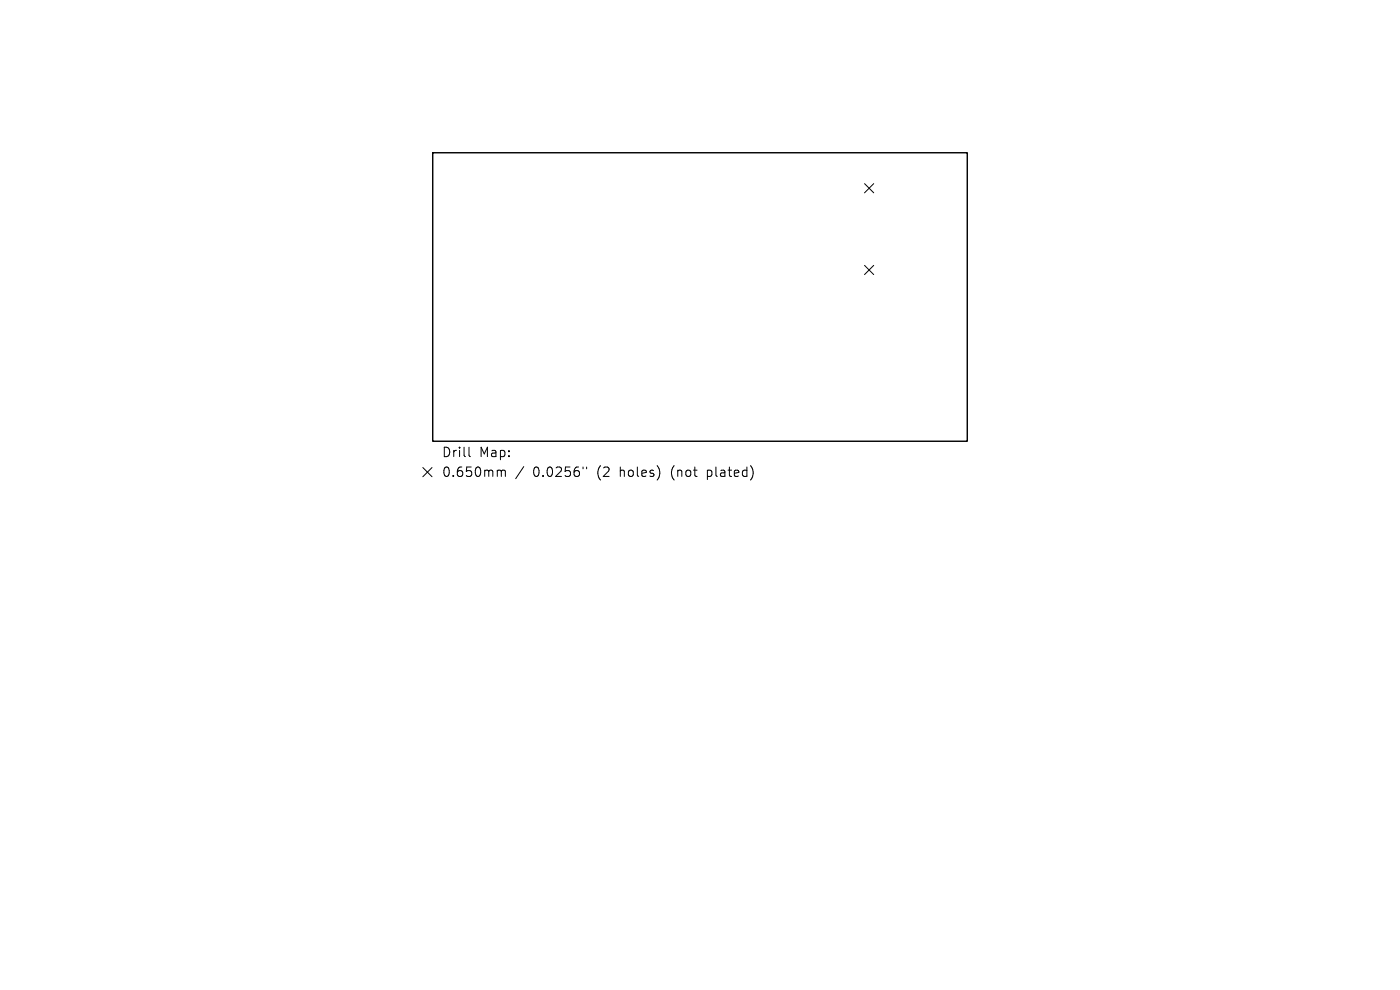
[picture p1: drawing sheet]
<svg xmlns="http://www.w3.org/2000/svg" width="297mm" height="210mm" viewBox="0 0 297 210" stroke-linecap="round" stroke-linejoin="round" font-family="sans-serif">
<defs><g id="words">
<g font-size="2.8">
<text x="93.7" y="97.3">Drill</text>
<text x="93.7" y="101.5">0.650mm</text>
<text x="101.7" y="97.3">Map:</text>
<text x="113.1" y="101.5">0.0256&quot;</text>
<text x="126.8" y="101.5">(2</text>
<text x="131.8" y="101.5">holes)</text>
<text x="142.8" y="101.5">(not</text>
<text x="150.7" y="101.5">plated)</text>
</g>
</g></defs>
<path d="M91.8 32.4h113.4v61.2h-113.4z" fill="none" stroke="#000" stroke-width=".3"/>
<g fill="none" stroke="#000" stroke-width=".21">
<path d="M183.4 39l2 1.9M185.4 39l-2 1.9M183.4 56.3l2 1.9M185.4 56.3l-2 1.9M89.7 99.2l2 1.9M91.7 99.2l-2 1.9M99.5 94.9v1.7l.3 .3M105.8 99.7l.5 .1 .1 .2M111.1 99l-1.7 2.5M123.7 99.1v.3M124.4 99.1v.3M106.4 100l.2-.3 .5 .1 .1 1.3"/>
<path d="M106.4 100v1.1"/>
</g>
<use href="#words"/>
</svg>
